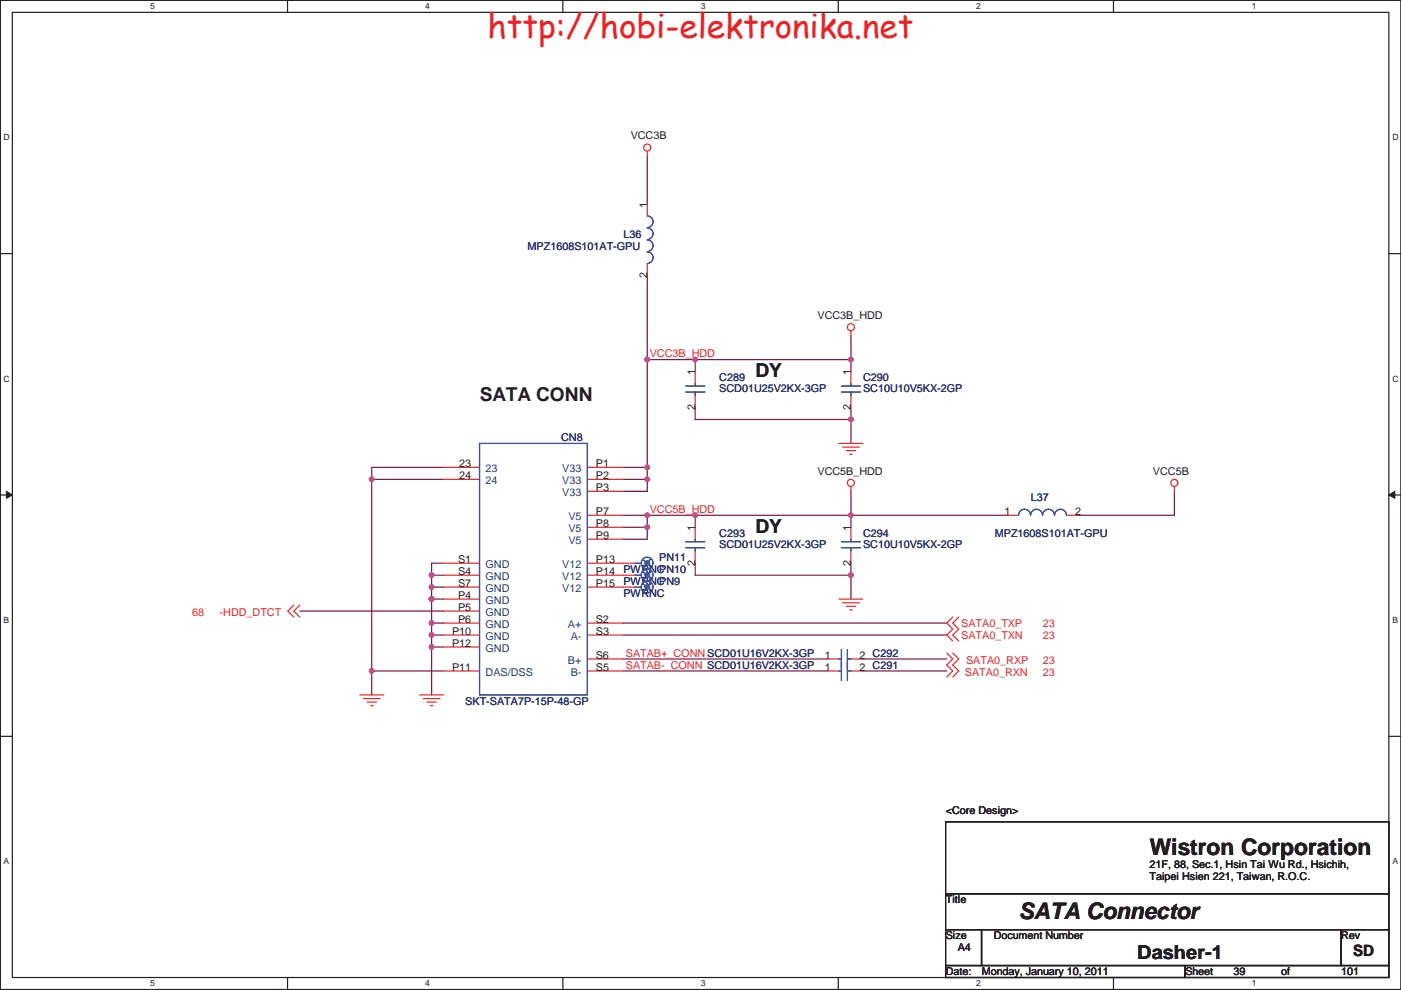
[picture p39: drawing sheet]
<svg xmlns="http://www.w3.org/2000/svg" width="297mm" height="210mm" viewBox="0 0 297 210" stroke-linecap="round" stroke-linejoin="round" font-family="sans-serif">
<defs><g id="words">
<text font-size="7.1" fill="#ed2024" x="103.3" y="8.1">http://hobi-elektronika.net</text>
<g font-size="4.8" fill="#231f20">
<text x="243.8" y="181.4">Wistron Corporation</text>
<text x="216" y="195">SATA Connector</text>
</g>
<g font-size="4.1" fill="#231f20">
<text x="160.2" y="80">DY</text>
<text x="101.7" y="85.1">SATA CONN</text>
<text x="160.2" y="113.1">DY</text>
<text x="241.1" y="203.5">Dasher-1</text>
</g>
<text font-size="3.3" fill="#231f20" x="286.9" y="202.8">SD</text>
<g font-size="2.3" fill="#231f20">
<text x="133.7" y="29.6">VCC3B</text>
<text x="137.2" y="44" transform="rotate(-90 137.2 44)">1</text>
<text x="137.2" y="59" transform="rotate(-90 137.2 59)">2</text>
<text x="173.3" y="67.7">VCC3B_HDD</text>
<text x="147.4" y="79.6" transform="rotate(-90 147.4 79.6)">1</text>
<text x="180.4" y="79.6" transform="rotate(-90 180.4 79.6)">1</text>
<text x="147.4" y="87" transform="rotate(-90 147.4 87)">2</text>
<text x="180.4" y="87" transform="rotate(-90 180.4 87)">2</text>
<text x="97.4" y="99.1">23</text>
<text x="97.4" y="101.6">24</text>
<text x="126.3" y="99.1">P1</text>
<text x="126.3" y="101.6">P2</text>
<text x="173.3" y="100.7">VCC5B_HDD</text>
<text x="244.4" y="100.7">VCC5B</text>
<text x="126.3" y="104.2">P3</text>
<text x="126.3" y="109.3">P7</text>
<text x="126.3" y="111.8">P8</text>
<text x="147.4" y="112.6" transform="rotate(-90 147.4 112.6)">1</text>
<text x="180.4" y="112.6" transform="rotate(-90 180.4 112.6)">1</text>
<text x="213" y="109.3">1</text>
<text x="228" y="109.3">2</text>
<text x="97.1" y="119.4">S1</text>
<text x="126.3" y="119.4">P13</text>
<text x="126.3" y="114.3">P9</text>
<text x="147.4" y="120" transform="rotate(-90 147.4 120)">2</text>
<text x="180.4" y="120" transform="rotate(-90 180.4 120)">2</text>
<text x="97.1" y="122">S4</text>
<text x="97.1" y="124.5">S7</text>
<text x="126.3" y="122">P14</text>
<text x="126.3" y="124.5">P15</text>
<text x="97.1" y="127">P4</text>
<text x="97.1" y="129.6">P5</text>
<text x="95.8" y="134.7">P10</text>
<text x="95.8" y="137.2">P12</text>
<text x="97.1" y="132.1">P6</text>
<text x="126.3" y="132.1">S2</text>
<text x="126.3" y="134.7">S3</text>
<text x="95.8" y="142.3">P11</text>
<text x="126.3" y="139.7">S6</text>
<text x="126.3" y="142.3">S5</text>
<text x="174.9" y="139.7">1</text>
<text x="174.9" y="142.3">1</text>
<text x="182.2" y="139.7">2 C292</text>
<text x="182.2" y="142.3">2 C291</text>
<text x="200.5" y="172.6">&lt;Core Design&gt;</text>
<text x="243.7" y="184">21F, 88, Sec.1, Hsin Tai Wu Rd., Hsichih,</text>
<text x="200.5" y="191.6">Title</text>
<text x="243.7" y="186.7">Taipei Hsien 221, Taiwan, R.O.C.</text>
<text x="200.5" y="199.3">Size</text>
<text x="203.1" y="201.8">A4</text>
<text x="210.7" y="199.3">Document Number</text>
<text x="284.4" y="199.3">Rev</text>
<text x="200.5" y="206.9">Date:</text>
<text x="208.1" y="206.9">Monday, January 10, 2011</text>
<text x="251.3" y="206.9">Sheet</text>
<text x="261.5" y="206.9">39</text>
<text x="271.7" y="206.9">of</text>
<text x="284.4" y="206.9">101</text>
</g>
<g font-size="2.3" fill="#2d2d72">
<text x="111.9" y="53">MPZ1608S101AT-GPU</text>
<text x="132.2" y="50.4">L36</text>
<text x="152.5" y="80.9">C289</text>
<text x="152.5" y="83.2">SCD01U25V2KX-3GP</text>
<text x="183" y="80.9">C290</text>
<text x="183" y="83.2">SC10U10V5KX-2GP</text>
<text x="119" y="93.6">CN8</text>
<text x="218.5" y="106.3">L37</text>
<text x="152.5" y="113.9">C293</text>
<text x="183" y="113.9">C294</text>
<text x="210.9" y="113.9">MPZ1608S101AT-GPU</text>
<text x="139.8" y="119">PN11</text>
<text x="152.5" y="116.2">SCD01U25V2KX-3GP</text>
<text x="183" y="116.2">SC10U10V5KX-2GP</text>
<text x="132.2" y="121.5">PWRNC</text>
<text x="132.2" y="124.1">PWRNC</text>
<text x="139.8" y="121.5">PN10</text>
<text x="139.8" y="124.1">PN9</text>
<text x="132.2" y="126.6">PWRNC</text>
<text x="98.6" y="149.5">SKT-SATA7P-15P-48-GP</text>
</g>
<g font-size="2.3" fill="#ec2426">
<text x="137.8" y="75.8">VCC3B_HDD</text>
<text x="137.8" y="108.8">VCC5B_HDD</text>
<text x="40.7" y="130.7">68</text>
<text x="46.6" y="130.7">-HDD_DTCT</text>
<text x="203.8" y="133">SATA0_TXP</text>
<text x="203.8" y="135.5">SATA0_TXN</text>
<text x="221.1" y="135.5">23</text>
<text x="221.1" y="133">23</text>
<text x="132.7" y="139.3">SATAB+_CONN SCD01U16V2KX-3GP</text>
<text x="132.7" y="141.8">SATAB-_CONN SCD01U16V2KX-3GP</text>
<text x="204.6" y="143.4">SATA0_RXN</text>
<text x="204.8" y="140.8">SATA0_RXP</text>
<text x="221.1" y="140.8">23</text>
<text x="221.1" y="143.4">23</text>
</g>
<g font-size="2.3" fill="#1d437e">
<text x="103" y="100.2">23</text>
<text x="119.2" y="100.2">V33</text>
<text x="103" y="102.7">24</text>
<text x="119.2" y="102.7">V33</text>
<text x="119.2" y="105.3">V33</text>
<text x="120.5" y="110.4">V5</text>
<text x="120.5" y="112.9">V5</text>
<text x="120.5" y="115.4">V5</text>
<text x="103" y="120.5">GND</text>
<text x="103" y="123.1">GND</text>
<text x="103" y="125.6">GND</text>
<text x="119.2" y="120.5">V12</text>
<text x="119.2" y="123.1">V12</text>
<text x="119.2" y="125.6">V12</text>
<text x="103" y="128.1">GND</text>
<text x="103" y="130.7">GND</text>
<text x="103" y="133.2">GND</text>
<text x="103" y="135.8">GND</text>
<text x="120.4" y="133.2">A+</text>
<text x="121" y="135.8">A-</text>
<text x="103" y="143.4">DAS/DSS</text>
<text x="103" y="138.3">GND</text>
<text x="120.4" y="140.8">B+</text>
<text x="121" y="143.4">B-</text>
</g>
<g font-size="1.8" fill="#231f20">
<text x="31.8" y="1.9">5</text>
<text x="90.2" y="1.9">4</text>
<text x="148.6" y="1.9">3</text>
<text x="207" y="1.9">2</text>
<text x="265.4" y="1.9">1</text>
<text x=".7" y="29.8">D</text>
<text x="295.3" y="29.8">D</text>
<text x=".7" y="81">C</text>
<text x="295.3" y="81">C</text>
<text x=".7" y="132.2">B</text>
<text x="295.3" y="132.2">B</text>
<text x=".7" y="183.3">A</text>
<text x="295.3" y="183.3">A</text>
<text x="31.8" y="209.2">5</text>
<text x="90.2" y="209.2">4</text>
<text x="148.6" y="209.2">3</text>
<text x="207" y="209.2">2</text>
<text x="265.4" y="209.2">1</text>
</g>
</g></defs>
<path d="M.1 .1h296.9v209.8h-296.9zM2.6 2.6h291.9v204.7h-291.9z" fill="none" stroke="#231f20" stroke-width=".25"/>
<g fill="#fff">
<path d="M31.8 .3h1v2h-1z"/>
<path d="M31.8 207.6h1v2h-1z"/>
</g>
<path d="M61 .1v2.5M61 207.3v2.6" fill="none" stroke="#231f20" stroke-width=".25"/>
<g fill="#fff">
<path d="M90.1 .3h1v2h-1z"/>
<path d="M90.1 207.6h1v2h-1z"/>
</g>
<path d="M119.3 .1v2.5M119.3 207.3v2.6" fill="none" stroke="#231f20" stroke-width=".25"/>
<g fill="#fff">
<path d="M148.5 .3h1v2h-1z"/>
<path d="M148.5 207.6h1v2h-1z"/>
</g>
<path d="M177.7 .1v2.5M177.7 207.3v2.6" fill="none" stroke="#231f20" stroke-width=".25"/>
<g fill="#fff">
<path d="M206.9 .3h.9v2h-.9z"/>
<path d="M206.9 207.6h.9v2h-.9z"/>
</g>
<path d="M236.1 .1v2.5M236.1 207.3v2.6" fill="none" stroke="#231f20" stroke-width=".25"/>
<g fill="#fff">
<path d="M265.3 .3h.9v2h-.9z"/>
<path d="M265.3 207.6h.9v2h-.9z"/>
<path d="M.7 28.2h1.3v2h-1.3z"/>
<path d="M295.1 28.2h1.3v2h-1.3z"/>
<path d="M.7 79.4h1.3v2h-1.3z"/>
<path d="M295.1 79.4h1.3v2h-1.3z"/>
</g>
<path d="M.1 53.8h2.5M294.5 53.8h2.5" fill="none" stroke="#231f20" stroke-width=".25"/>
<g fill="#fff">
<path d="M.7 130.6h1.2v2h-1.2z"/>
<path d="M295.1 130.6h1.2v2h-1.2z"/>
</g>
<path d="M.1 105h2.5M294.5 105h2.5" fill="none" stroke="#231f20" stroke-width=".25"/>
<path d="M1.4 104.2l1.2 .8-1.2 .7z" fill="#231f20"/>
<path d="M1.4 104.2l1.2 .8-1.2 .7z" fill="none" stroke="#231f20" stroke-width=".21"/>
<path d="M294.5 105l1.2-.8v1.5z" fill="#231f20"/>
<path d="M294.5 105l1.2-.8v1.5z" fill="none" stroke="#231f20" stroke-width=".21"/>
<g fill="#fff">
<path d="M.7 181.7h1.2v2h-1.2z"/>
<path d="M295.1 181.7h1.2v2h-1.2z"/>
</g>
<path d="M.1 156.2h2.5M294.5 156.2h2.5" fill="none" stroke="#231f20" stroke-width=".25"/>
<path d="M132.2 99.1h5M91.5 119.5h2.6M137.2 101.7v2.5M63.6 129.6h30.5M91.5 132.2h2.6" fill="none" stroke="#7f1542" stroke-width=".25"/>
<circle cx="137.2" cy="101.7" r=".49" fill="#b8529f"/>
<circle cx="137.2" cy="101.7" r=".49" fill="none" stroke="#b8529f" stroke-width=".25"/>
<path d="M91.5 132.2v2.5" fill="none" stroke="#7f1542" stroke-width=".25"/>
<circle cx="91.5" cy="132.1" r=".49" fill="#b8529f"/>
<circle cx="91.5" cy="132.1" r=".49" fill="none" stroke="#b8529f" stroke-width=".25"/>
<path d="M147.4 109.3h33" fill="none" stroke="#7f1542" stroke-width=".25"/>
<circle cx="147.4" cy="109.3" r=".49" fill="#b8529f"/>
<circle cx="147.4" cy="109.3" r=".49" fill="none" stroke="#b8529f" stroke-width=".25"/>
<path d="M147.4 119.5v2.5M91.5 134.7v2.5" fill="none" stroke="#7f1542" stroke-width=".25"/>
<circle cx="91.5" cy="134.7" r=".49" fill="#b8529f"/>
<circle cx="91.5" cy="134.7" r=".49" fill="none" stroke="#b8529f" stroke-width=".25"/>
<path d="M91.5 119.5v2.5h2.6M132.2 101.7h5M91.5 127.1v5.1" fill="none" stroke="#7f1542" stroke-width=".25"/>
<circle cx="91.5" cy="127.1" r=".49" fill="#b8529f"/>
<circle cx="91.5" cy="127.1" r=".49" fill="none" stroke="#b8529f" stroke-width=".25"/>
<path d="M137.2 76.3h10.2" fill="none" stroke="#7f1542" stroke-width=".25"/>
<circle cx="137.2" cy="76.3" r=".49" fill="#b8529f"/>
<circle cx="137.2" cy="76.3" r=".49" fill="none" stroke="#b8529f" stroke-width=".25"/>
<path d="M91.5 134.7h2.6M91.5 124.5h2.6" fill="none" stroke="#7f1542" stroke-width=".25"/>
<circle cx="91.5" cy="124.5" r=".49" fill="#b8529f"/>
<circle cx="91.5" cy="124.5" r=".49" fill="none" stroke="#b8529f" stroke-width=".25"/>
<path d="M91.5 124.5v2.6" fill="none" stroke="#7f1542" stroke-width=".25"/>
<circle cx="91.5" cy="127.1" r=".49" fill="#b8529f"/>
<circle cx="91.5" cy="127.1" r=".49" fill="none" stroke="#b8529f" stroke-width=".25"/>
<path d="M137.2 109.3v2.5" fill="none" stroke="#7f1542" stroke-width=".25"/>
<circle cx="137.2" cy="111.8" r=".49" fill="#b8529f"/>
<circle cx="137.2" cy="111.8" r=".49" fill="none" stroke="#b8529f" stroke-width=".25"/>
<circle cx="137.2" cy="109.3" r=".49" fill="#b8529f"/>
<circle cx="137.2" cy="109.3" r=".49" fill="none" stroke="#b8529f" stroke-width=".25"/>
<path d="M132.2 114.4h5M132.2 109.3h5M91.5 137.2h2.6" fill="none" stroke="#7f1542" stroke-width=".25"/>
<circle cx="91.5" cy="137.2" r=".49" fill="#b8529f"/>
<circle cx="91.5" cy="137.2" r=".49" fill="none" stroke="#b8529f" stroke-width=".25"/>
<path d="M137.2 76.3v22.8" fill="none" stroke="#7f1542" stroke-width=".25"/>
<circle cx="137.2" cy="76.3" r=".49" fill="#b8529f"/>
<circle cx="137.2" cy="76.3" r=".49" fill="none" stroke="#b8529f" stroke-width=".25"/>
<path d="M91.5 122v2.5" fill="none" stroke="#7f1542" stroke-width=".25"/>
<circle cx="91.5" cy="122" r=".49" fill="#b8529f"/>
<circle cx="91.5" cy="122" r=".49" fill="none" stroke="#b8529f" stroke-width=".25"/>
<path d="M137.2 99.1v2.6" fill="none" stroke="#7f1542" stroke-width=".25"/>
<circle cx="137.2" cy="99.1" r=".49" fill="#b8529f"/>
<circle cx="137.2" cy="99.1" r=".49" fill="none" stroke="#b8529f" stroke-width=".25"/>
<path d="M91.5 127.1h2.6" fill="none" stroke="#7f1542" stroke-width=".25"/>
<circle cx="91.5" cy="127.1" r=".49" fill="#b8529f"/>
<circle cx="91.5" cy="127.1" r=".49" fill="none" stroke="#b8529f" stroke-width=".25"/>
<path d="M132.2 111.8h5v2.6M180.4 109.3v2.5M249 104.2v5.1h-20.3M91.5 137.2v10.2M180.4 122v5.1" fill="none" stroke="#7f1542" stroke-width=".25"/>
<circle cx="180.4" cy="122" r=".49" fill="#b8529f"/>
<circle cx="180.4" cy="122" r=".49" fill="none" stroke="#b8529f" stroke-width=".25"/>
<g fill="none" stroke="#7f1542" stroke-width=".25">
<path d="M137.2 58.5v17.8M147.4 76.3v2.5M180.4 71.2v7.6M180.4 89v5.1M132.2 104.2h5M137.2 109.3h10.2v2.5M180.4 104.2v5.1M132.2 139.8h43.1M132.2 132.2h68.5M132.2 134.7h68.5M183 139.8h17.7M132.2 142.3h43.1"/>
<path d="M183 142.3h17.7"/>
</g>
<circle cx="180.4" cy="76.3" r=".49" fill="#b8529f"/>
<circle cx="180.4" cy="76.3" r=".49" fill="none" stroke="#b8529f" stroke-width=".25"/>
<path d="M147.4 76.3h33" fill="none" stroke="#7f1542" stroke-width=".25"/>
<circle cx="147.4" cy="76.3" r=".49" fill="#b8529f"/>
<circle cx="147.4" cy="76.3" r=".49" fill="none" stroke="#b8529f" stroke-width=".25"/>
<path d="M147.4 89h33" fill="none" stroke="#7f1542" stroke-width=".25"/>
<circle cx="180.4" cy="89" r=".49" fill="#b8529f"/>
<circle cx="180.4" cy="89" r=".49" fill="none" stroke="#b8529f" stroke-width=".25"/>
<path d="M147.4 86.4v2.6M180.4 119.5v2.5h-33M180.4 109.3h33" fill="none" stroke="#7f1542" stroke-width=".25"/>
<circle cx="180.4" cy="109.3" r=".49" fill="#b8529f"/>
<circle cx="180.4" cy="109.3" r=".49" fill="none" stroke="#b8529f" stroke-width=".25"/>
<path d="M94.1 99.1h-15.3v2.6h15.3M78.8 142.3v5.1" fill="none" stroke="#7f1542" stroke-width=".25"/>
<circle cx="78.8" cy="142.3" r=".49" fill="#b8529f"/>
<circle cx="78.8" cy="142.3" r=".49" fill="none" stroke="#b8529f" stroke-width=".25"/>
<path d="M78.8 101.7v40.6h15.3" fill="none" stroke="#7f1542" stroke-width=".25"/>
<circle cx="78.8" cy="101.7" r=".49" fill="#b8529f"/>
<circle cx="78.8" cy="101.7" r=".49" fill="none" stroke="#b8529f" stroke-width=".25"/>
<path d="M137.2 33.1v10.2M180.4 86.4v2.6" fill="none" stroke="#7f1542" stroke-width=".25"/>
<g fill="none" stroke="#ec2426" stroke-width=".25">
<path d="M137.2 32.1v1M137.2 43.3v2.5M137.2 56v2.5M147.4 78.8v2.6M180.4 70.2v1M180.4 78.8v2.6M94.1 99.1h7.6M124.5 99.1h7.7M147.4 83.9v2.5M177.9 94.1h5.1M178.6 94.8h3.6M179.4 95.6h2"/>
<path d="M180.2 96.3h.5M180.4 83.9v2.5M94.1 119.5h7.6M94.1 101.7h7.6M124.5 119.5h10.2M124.5 109.3h7.7M124.5 101.7h7.7M124.5 104.2h7.7M124.5 111.8h7.7M124.5 114.4h7.7M147.4 111.8v2.6M147.4 116.9v2.6"/>
<path d="M180.4 103.2v1M180.4 111.8v2.6M180.4 116.9v2.6M213.4 109.3h2.6M226.1 109.3h2.6M249 103.2v1M62.3 128.3l-1.3 1.3 1.3 1.3M63.6 128.3l-1.3 1.3 1.3 1.3M94.1 127.1h7.6M94.1 122h7.6M94.1 124.5h7.6M94.1 129.6h7.6"/>
<path d="M94.1 132.2h7.6M94.1 134.7h7.6M94.1 137.2h7.6M124.5 139.8h7.7M124.5 122h10.2M124.5 124.5h10.2M124.5 132.2h7.7M124.5 134.7h7.7M175.3 139.8h2.6M177.9 127.1h5.1M178.6 127.9h3.6M179.4 128.6h2"/>
<path d="M180.2 129.4h.5M180.4 139.8h2.6M200.7 138.5l1.3 1.3-1.3 1.2 1.3 1.3-1.3 1.3M202 130.9l-1.3 1.3 1.3 1.2-1.3 1.3 1.3 1.3M202 138.5l1.3 1.3-1.3 1.2 1.3 1.3-1.3 1.3M203.3 130.9l-1.3 1.3 1.3 1.2-1.3 1.3 1.3 1.3M76.3 147.4h5.1M77 148.2h3.6M77.8 148.9h2M78.6 149.7h.5M89 147.4h5.1M89.7 148.2h3.6"/>
<path d="M90.5 148.9h2M91.3 149.7h.5M94.1 142.3h7.6M124.5 142.3h7.7M175.3 142.3h2.6M180.4 142.3h2.6"/>
<circle cx="137.2" cy="31.3" r=".75"/>
<circle cx="180.4" cy="69.4" r=".75"/>
<circle cx="180.4" cy="102.4" r=".75"/>
<circle cx="249" cy="102.4" r=".75"/>
</g>
<path d="M200.5 174.3h94v15.3h-94zM200.5 189.6h94v7.6h-94zM200.5 197.2h7.6v7.6h-7.6zM208.1 197.2h76.2v7.6h-76.2zM284.3 197.2h10.2v7.6h-10.2zM200.5 204.8h50.8v2.5h-50.8zM251.3 204.8h43.2v2.5h-43.2z" fill="none" stroke="#231f20" stroke-width=".25"/>
<g fill="none" stroke="#3a53a4" stroke-width=".25">
<path d="M137.2 45.8a1.25 1.25 0 0 1 1.3 1.2 1.25 1.25 0 0 1-1.3 1.3M137.2 48.3a1.25 1.25 0 0 1 1.3 1.3 1.25 1.25 0 0 1-1.3 1.2M137.2 50.9a1.25 1.25 0 0 1 1.3 1.2 1.25 1.25 0 0 1-1.3 1.3M137.2 53.4a1.25 1.25 0 0 1 1.3 1.3 1.25 1.25 0 0 1-1.3 1.2M101.7 94.1h22.8v53.3h-22.8zM145.4 81.9h4M145.4 83.2h4M147.4 81.4v.5M147.4 83.2v.7M178.4 83.2h4.1M178.4 81.9h4.1M180.4 81.4v.5"/>
<path d="M180.4 83.2v.7M134.7 119.5h1.3M136.2 118.7l2.1 1.5M138 118.4l-1.5 2.1M145.4 114.9h4M145.4 116.2h4M147.4 114.4v.5M147.4 116.2v.7M178.4 116.2h4.1M178.4 114.9h4.1M180.4 114.4v.5M180.4 116.2v.7"/>
<path d="M216 109.3a1.25 1.25 0 0 1 1.2-1.3 1.25 1.25 0 0 1 1.3 1.3 1.27 1.27 0 0 1 1.2-1.3 1.27 1.27 0 0 1 1.3 1.3 1.27 1.27 0 0 1 1.3-1.3 1.27 1.27 0 0 1 1.3 1.3 1.27 1.27 0 0 1 1.2-1.3 1.27 1.27 0 0 1 1.3 1.3M134.7 122h1.3M134.7 124.5h1.3M136.2 121.3l2.1 1.5M136.2 123.8l2.1 1.5M138 121l-1.5 2M138 123.5l-1.5 2.1M177.9 139.8h.5M178.4 137.8v6.6M179.7 137.8v6.6M179.7 139.8h.7M177.9 142.3h.5"/>
<path d="M179.7 142.3h.7"/>
<circle cx="137.2" cy="119.4" r="1.25"/>
<circle cx="137.2" cy="119.4" r=".49"/>
<circle cx="137.2" cy="124.5" r="1.25"/>
<circle cx="137.2" cy="122" r="1.25"/>
<circle cx="137.2" cy="122" r=".49"/>
<circle cx="137.2" cy="124.5" r=".49"/>
</g>
<circle cx="137.2" cy="101.7" r=".49" fill="#b8529f"/>
<circle cx="137.2" cy="101.7" r=".49" fill="none" stroke="#b8529f" stroke-width=".25"/>
<circle cx="91.5" cy="132.1" r=".49" fill="#b8529f"/>
<circle cx="91.5" cy="132.1" r=".49" fill="none" stroke="#b8529f" stroke-width=".25"/>
<circle cx="147.4" cy="109.3" r=".49" fill="#b8529f"/>
<circle cx="147.4" cy="109.3" r=".49" fill="none" stroke="#b8529f" stroke-width=".25"/>
<circle cx="91.5" cy="134.7" r=".49" fill="#b8529f"/>
<circle cx="91.5" cy="134.7" r=".49" fill="none" stroke="#b8529f" stroke-width=".25"/>
<circle cx="91.5" cy="127.1" r=".49" fill="#b8529f"/>
<circle cx="91.5" cy="127.1" r=".49" fill="none" stroke="#b8529f" stroke-width=".25"/>
<circle cx="137.2" cy="76.3" r=".49" fill="#b8529f"/>
<circle cx="137.2" cy="76.3" r=".49" fill="none" stroke="#b8529f" stroke-width=".25"/>
<circle cx="91.5" cy="124.5" r=".49" fill="#b8529f"/>
<circle cx="91.5" cy="124.5" r=".49" fill="none" stroke="#b8529f" stroke-width=".25"/>
<circle cx="91.5" cy="127.1" r=".49" fill="#b8529f"/>
<circle cx="91.5" cy="127.1" r=".49" fill="none" stroke="#b8529f" stroke-width=".25"/>
<circle cx="137.2" cy="111.8" r=".49" fill="#b8529f"/>
<circle cx="137.2" cy="111.8" r=".49" fill="none" stroke="#b8529f" stroke-width=".25"/>
<circle cx="137.2" cy="109.3" r=".49" fill="#b8529f"/>
<circle cx="137.2" cy="109.3" r=".49" fill="none" stroke="#b8529f" stroke-width=".25"/>
<circle cx="91.5" cy="137.2" r=".49" fill="#b8529f"/>
<circle cx="91.5" cy="137.2" r=".49" fill="none" stroke="#b8529f" stroke-width=".25"/>
<circle cx="137.2" cy="76.3" r=".49" fill="#b8529f"/>
<circle cx="137.2" cy="76.3" r=".49" fill="none" stroke="#b8529f" stroke-width=".25"/>
<circle cx="91.5" cy="122" r=".49" fill="#b8529f"/>
<circle cx="91.5" cy="122" r=".49" fill="none" stroke="#b8529f" stroke-width=".25"/>
<circle cx="137.2" cy="99.1" r=".49" fill="#b8529f"/>
<circle cx="137.2" cy="99.1" r=".49" fill="none" stroke="#b8529f" stroke-width=".25"/>
<circle cx="91.5" cy="127.1" r=".49" fill="#b8529f"/>
<circle cx="91.5" cy="127.1" r=".49" fill="none" stroke="#b8529f" stroke-width=".25"/>
<circle cx="180.4" cy="122" r=".49" fill="#b8529f"/>
<circle cx="180.4" cy="122" r=".49" fill="none" stroke="#b8529f" stroke-width=".25"/>
<circle cx="180.4" cy="76.3" r=".49" fill="#b8529f"/>
<circle cx="180.4" cy="76.3" r=".49" fill="none" stroke="#b8529f" stroke-width=".25"/>
<circle cx="147.4" cy="76.3" r=".49" fill="#b8529f"/>
<circle cx="147.4" cy="76.3" r=".49" fill="none" stroke="#b8529f" stroke-width=".25"/>
<circle cx="180.4" cy="89" r=".49" fill="#b8529f"/>
<circle cx="180.4" cy="89" r=".49" fill="none" stroke="#b8529f" stroke-width=".25"/>
<circle cx="180.4" cy="109.3" r=".49" fill="#b8529f"/>
<circle cx="180.4" cy="109.3" r=".49" fill="none" stroke="#b8529f" stroke-width=".25"/>
<circle cx="78.8" cy="142.3" r=".49" fill="#b8529f"/>
<circle cx="78.8" cy="142.3" r=".49" fill="none" stroke="#b8529f" stroke-width=".25"/>
<circle cx="78.8" cy="101.7" r=".49" fill="#b8529f"/>
<circle cx="78.8" cy="101.7" r=".49" fill="none" stroke="#b8529f" stroke-width=".25"/>
<use href="#words"/>
</svg>
